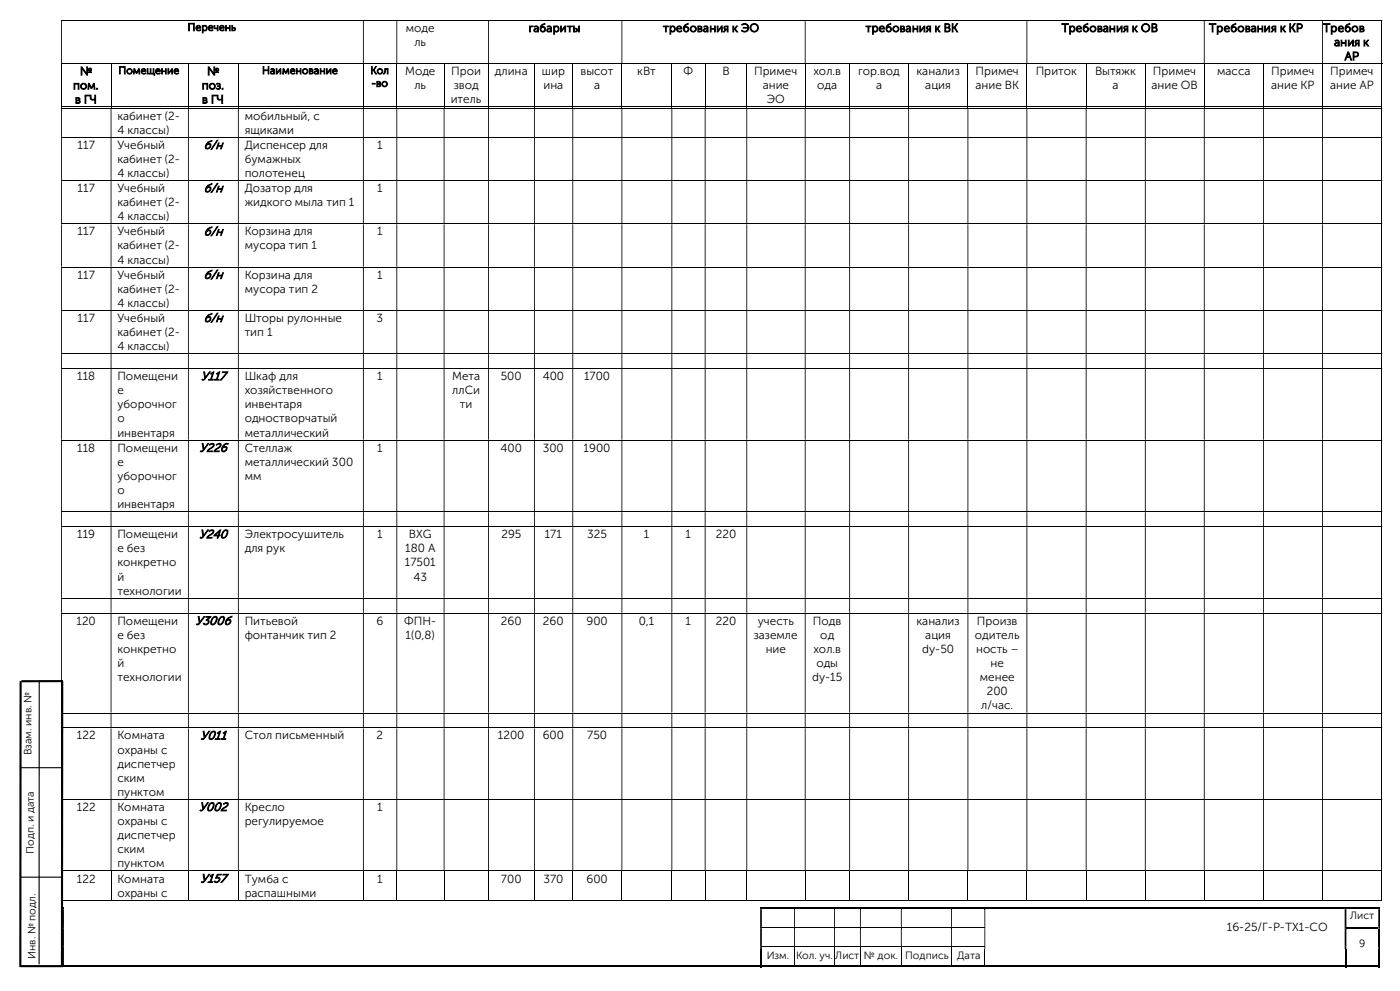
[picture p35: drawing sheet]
<svg xmlns="http://www.w3.org/2000/svg" width="420mm" height="297mm" viewBox="0 0 420 297" stroke-linecap="round" stroke-linejoin="round" font-family="sans-serif">
<defs><g id="words">
<g font-size="3.7">
<text x="61.1" y="44.6">б/н</text>
<text x="61.1" y="57.6">б/н</text>
<text x="61.1" y="70.5">б/н</text>
<text x="61.1" y="83.5">б/н</text>
<text x="61.1" y="96.5">б/н</text>
<text x="60.2" y="113.9">У117</text>
<text x="59.8" y="135.4">У226</text>
<text x="59.7" y="161.3">У240</text>
<text x="58.6" y="187.2">У300б</text>
<text x="60.1" y="221.6">У011</text>
<text x="59.6" y="243">У002</text>
<text x="60.1" y="264.5">У157</text>
</g>
<g font-size="3.5">
<text x="121.8" y="9.6">моде</text>
<text x="158.6" y="9.6">габариты</text>
<text x="198.9" y="9.6">требования к ЭО</text>
<text x="259.7" y="9.6">требования к ВК</text>
<text x="318.5" y="9.6">Требования к ОВ</text>
<text x="362.7" y="9.6">Требования к КР</text>
<text x="396.9" y="9.6">Требов</text>
<text x="124.3" y="13.8">ль</text>
<text x="400.2" y="13.8">ания к</text>
<text x="24" y="22.5">№</text>
<text x="62.1" y="22.5">№</text>
<text x="121.5" y="22.5">Моде</text>
<text x="135.4" y="22.5">Прои</text>
<text x="148.5" y="22.5">длина</text>
<text x="162.6" y="22.5">шир</text>
<text x="174.2" y="22.5">высот</text>
<text x="191.2" y="22.5">кВт</text>
<text x="205.1" y="22.5">Ф</text>
<text x="216.7" y="22.5">В</text>
<text x="226.2" y="22.5">Примеч</text>
<text x="244" y="22.5">хол.в</text>
<text x="257.4" y="22.5">гор.вод</text>
<text x="275" y="22.5">канализ</text>
<text x="292.7" y="22.5">Примеч</text>
<text x="310.7" y="22.5">Приток</text>
<text x="328.5" y="22.5">Вытяжк</text>
<text x="345.9" y="22.5">Примеч</text>
<text x="365.1" y="22.5">масса</text>
<text x="381.3" y="22.5">Примеч</text>
<text x="399.1" y="22.5">Примеч</text>
<text x="403.4" y="18">АР</text>
<text x="21.9" y="26.8">пом.</text>
<text x="60.5" y="26.8">поз.</text>
<text x="124.3" y="26.8">ль</text>
<text x="136.1" y="26.8">звод</text>
<text x="163" y="26.8">ина</text>
<text x="178.2" y="26.8">а</text>
<text x="228.8" y="26.8">ание</text>
<text x="245.2" y="26.8">ода</text>
<text x="262.8" y="26.8">а</text>
<text x="277.6" y="26.8">ация</text>
<text x="292.7" y="26.8">ание ВК</text>
<text x="333.8" y="26.8">а</text>
<text x="345.4" y="26.8">ание ОВ</text>
<text x="381.3" y="26.8">ание КР</text>
<text x="399" y="26.8">ание АР</text>
<text x="22.5" y="31">в ГЧ</text>
<text x="35.2" y="35.9">кабинет (2-</text>
<text x="60.6" y="31">в ГЧ</text>
<text x="73.4" y="35.9">мобильный, с</text>
<text x="135.2" y="31">итель</text>
<text x="230" y="31">ЭО</text>
<text x="35.2" y="40.1">4 классы)</text>
<text x="73.4" y="40.1">ящиками</text>
<text x="23.3" y="44.6">117</text>
<text x="35.2" y="44.6">Учебный</text>
<text x="73.4" y="44.6">Диспенсер для</text>
<text x="113.2" y="44.6">1</text>
<text x="35.2" y="48.9">кабинет (2-</text>
<text x="35.2" y="53.1">4 классы)</text>
<text x="73.4" y="48.9">бумажных</text>
<text x="73.4" y="53.1">полотенец</text>
<text x="23.3" y="57.6">117</text>
<text x="35.2" y="57.6">Учебный</text>
<text x="73.4" y="57.6">Дозатор для</text>
<text x="113.2" y="57.6">1</text>
<text x="35.2" y="61.8">кабинет (2-</text>
<text x="73.4" y="61.8">жидкого мыла тип 1</text>
<text x="23.3" y="70.5">117</text>
<text x="35.2" y="70.5">Учебный</text>
<text x="35.2" y="66">4 классы)</text>
<text x="73.4" y="70.5">Корзина для</text>
<text x="113.2" y="70.5">1</text>
<text x="35.2" y="74.8">кабинет (2-</text>
<text x="73.4" y="74.8">мусора тип 1</text>
<text x="23.3" y="83.5">117</text>
<text x="35.2" y="83.5">Учебный</text>
<text x="35.2" y="79">4 классы)</text>
<text x="73.4" y="83.5">Корзина для</text>
<text x="113.2" y="83.5">1</text>
<text x="35.2" y="87.8">кабинет (2-</text>
<text x="73.4" y="87.8">мусора тип 2</text>
<text x="35.2" y="92">4 классы)</text>
<text x="23.3" y="96.5">117</text>
<text x="35.2" y="96.5">Учебный</text>
<text x="35.2" y="100.7">кабинет (2-</text>
<text x="73.4" y="96.5">Шторы рулонные</text>
<text x="73.4" y="100.7">тип 1</text>
<text x="113" y="96.5">3</text>
<text x="35.2" y="104.9">4 классы)</text>
<text x="23.2" y="113.9">118</text>
<text x="35.2" y="113.9">Помещени</text>
<text x="73.4" y="113.9">Шкаф для</text>
<text x="113.2" y="113.9">1</text>
<text x="135.7" y="113.9">Мета</text>
<text x="150.2" y="113.9">500</text>
<text x="162.8" y="113.9">400</text>
<text x="175.2" y="113.9">1700</text>
<text x="35.2" y="118.2">е</text>
<text x="73.4" y="118.2">хозяйственного</text>
<text x="135.7" y="118.2">ллСи</text>
<text x="35.2" y="122.4">уборочног</text>
<text x="73.4" y="122.4">инвентаря</text>
<text x="138" y="122.4">ти</text>
<text x="35.2" y="126.6">о</text>
<text x="35.2" y="130.9">инвентаря</text>
<text x="73.4" y="126.6">одностворчатый</text>
<text x="73.4" y="130.9">металлический</text>
<text x="23.2" y="135.4">118</text>
<text x="35.2" y="135.4">Помещени</text>
<text x="73.4" y="135.4">Стеллаж</text>
<text x="113.2" y="135.4">1</text>
<text x="150.2" y="135.4">400</text>
<text x="162.8" y="135.4">300</text>
<text x="175.1" y="135.4">1900</text>
<text x="35.2" y="139.6">е</text>
<text x="35.2" y="143.8">уборочног</text>
<text x="73.4" y="139.6">металлический 300</text>
<text x="73.4" y="143.8">мм</text>
<text x="35.2" y="148.1">о</text>
<text x="35.2" y="152.3">инвентаря</text>
<text x="23.2" y="161.3">119</text>
<text x="35.2" y="161.3">Помещени</text>
<text x="73.4" y="161.3">Электросушитель</text>
<text x="113.2" y="161.3">1</text>
<text x="122.7" y="161.3">BXG</text>
<text x="150.4" y="161.3">295</text>
<text x="163.4" y="161.3">171</text>
<text x="176.2" y="161.3">325</text>
<text x="193.2" y="161.3">1</text>
<text x="205.7" y="161.3">1</text>
<text x="214.7" y="161.3">220</text>
<text x="35.2" y="165.5">е без</text>
<text x="73.4" y="165.5">для рук</text>
<text x="121.6" y="165.5">180 А</text>
<text x="35.2" y="169.8">конкретно</text>
<text x="35.2" y="174">й</text>
<text x="121.5" y="169.8">17501</text>
<text x="124" y="174">43</text>
<text x="35.2" y="178.2">технологии</text>
<text x="22.9" y="187.2">120</text>
<text x="35.2" y="191.5">е без</text>
<text x="35.2" y="187.2">Помещени</text>
<text x="73.4" y="187.2">Питьевой</text>
<text x="73.4" y="191.5">фонтанчик тип 2</text>
<text x="112.9" y="187.2">6</text>
<text x="121.3" y="187.2">ФПН-</text>
<text x="121.7" y="191.5">1(0,8)</text>
<text x="150.3" y="187.2">260</text>
<text x="162.9" y="187.2">260</text>
<text x="176" y="187.2">900</text>
<text x="191.6" y="187.2">0,1</text>
<text x="205.6" y="187.2">1</text>
<text x="214.7" y="187.2">220</text>
<text x="226.1" y="191.5">заземле</text>
<text x="227.3" y="187.2">учесть</text>
<text x="243.9" y="187.2">Подв</text>
<text x="246.1" y="191.5">од</text>
<text x="275" y="187.2">канализ</text>
<text x="277.6" y="191.5">ация</text>
<text x="292.4" y="191.5">одитель</text>
<text x="293" y="187.2">Произв</text>
<text x="35.2" y="195.7">конкретно</text>
<text x="229.7" y="195.7">ние</text>
<text x="244" y="195.7">хол.в</text>
<text x="276.6" y="195.7">dy-50</text>
<text x="292.8" y="195.7">ность –</text>
<text x="35.2" y="199.9">й</text>
<text x="244.9" y="199.9">оды</text>
<text x="297.2" y="199.9">не</text>
<text x="35.2" y="204.2">технологии</text>
<text x="243.6" y="204.2">dy-15</text>
<text x="294" y="204.2">менее</text>
<text x="296" y="208.4">200</text>
<text x="294.4" y="212.6">л/час.</text>
<text x="23.1" y="221.6">122</text>
<text x="35.2" y="221.6">Комната</text>
<text x="73.4" y="221.6">Стол письменный</text>
<text x="113" y="221.6">2</text>
<text x="149.4" y="221.6">1200</text>
<text x="162.8" y="221.6">600</text>
<text x="176.1" y="221.6">750</text>
<text x="35.2" y="225.8">охраны с</text>
<text x="35.2" y="230.1">диспетчер</text>
<text x="35.2" y="234.3">ским</text>
<text x="35.2" y="238.5">пунктом</text>
<text x="23.1" y="243">122</text>
<text x="35.2" y="243">Комната</text>
<text x="73.4" y="243">Кресло</text>
<text x="113.2" y="243">1</text>
<text x="35.2" y="247.3">охраны с</text>
<text x="35.2" y="251.5">диспетчер</text>
<text x="73.4" y="247.3">регулируемое</text>
<text x="35.2" y="255.7">ским</text>
<text x="35.2" y="260">пунктом</text>
<text x="23.1" y="264.5">122</text>
<text x="35.2" y="264.5">Комната</text>
<text x="35.2" y="268.7">охраны с</text>
<text x="73.4" y="264.5">Тумба с</text>
<text x="73.4" y="268.7">распашными</text>
<text x="113.2" y="264.5">1</text>
<text x="150.3" y="264.5">700</text>
<text x="163" y="264.5">370</text>
<text x="175.9" y="264.5">600</text>
<text x="368" y="279">16-25/Г-Р-ТХ1-СО</text>
</g>
<g font-size="3.2">
<text x="56.3" y="9.2">Перечень</text>
<text x="35.5" y="22.2">Помещение</text>
<text x="78.6" y="22.2">Наименование</text>
<text x="111.1" y="22.2">Кол</text>
<text x="111.4" y="26">-во</text>
<text x="9.5" y="226.4" transform="rotate(-90 9.5 226.4)">Взам. инв. №</text>
<text x="10.2" y="255.9" transform="rotate(-90 10.2 255.9)">Подп. и дата</text>
<text x="405" y="275.5">Лист</text>
<text x="10.6" y="287.4" transform="rotate(-90 10.6 287.4)">Инв. № подл.</text>
<text x="230" y="287.4">Изм.</text>
<text x="238.8" y="287.4">Кол. уч.</text>
<text x="250.6" y="287.4">Лист</text>
<text x="259.2" y="287.4">№ док.</text>
<text x="271.6" y="287.4">Подпись</text>
<text x="287.1" y="287.4">Дата</text>
<text x="407.7" y="283.8">9</text>
</g>
</g></defs>
<g fill="none" stroke="#000" stroke-width=".3">
<path d="M18.3 6.1h396.1M18.3 19.1h396.4M18.5 19.2v13M33.3 19.2v13M56.5 19.2v13M71.5 19.2v13M109 19.2v13M119 19.2v13M133.2 19.2v13M146.6 19.2v13M160.3 19.2v13M171.8 19.2v13"/>
<path d="M186.6 19.2v13M201.5 19.2v13M211.5 19.2v13M224 19.2v13M241.6 19.2v13M254.9 19.2v13M272.6 19.2v13M290.4 19.2v13M308.1 19.2v13M325.8 19.2v13M343.6 19.2v13M361.3 19.2v13"/>
<path d="M379.1 19.2v13M396.7 19.2v13M414.5 6.3v12.7M414.5 19.2v13M18.3 32h14.9M18.3 32.4h396.1M33.4 32h23M56.6 32h14.8M71.6 32h37.3M109.1 32h9.8M119.2 32h13.9M133.3 32h13.1"/>
<path d="M146.7 32h13.5M160.4 32h11.3M172 32h14.4M186.7 32h14.7M201.7 32h9.7M211.7 32h12.2M224.2 32h17.2M241.7 32h13.1M255 32h17.5M272.7 32h17.5M290.5 32h17.4M308.2 32h17.5"/>
<path d="M326 32h17.5M343.7 32h17.4M361.4 32h17.5M379.2 32h17.4M396.9 32h17.5M414.5 32.6v8.5M18.3 41.2h396.1M18.3 54.1h396.1M414.5 41.3v12.7M414.5 54.3v12.7M18.3 67.1h396.1M414.5 67.2v12.7"/>
<path d="M18.3 80.1h396.1M18.3 93h396.1M414.5 80.2v12.7M414.5 93.2v12.7M18.3 106h396.1M18.3 110.5h396.1M414.5 106.1v4.3M414.5 110.6v21.2M18.3 131.9h396.1M414.5 132v21.2M18.3 153.4h396.1M18.3 157.9h396.1"/>
<path d="M414.5 153.5v4.2M414.5 158v21.2M18.3 179.3h396.1M414.5 179.4v4.2M18.3 183.8h396.1M414.5 183.9v29.7M18.3 213.7h396.1M18.3 218.2h396.1M414.5 213.8v4.3M414.5 218.3v21.2M18.3 239.6h396.1M414.5 239.7v21.2"/>
<path d="M18.3 261h396.1M18.3 269.8h14.9M18.5 261.2v8.7M33.3 261.2v8.7M33.4 269.8h23M56.5 261.2v8.7M56.6 269.8h14.8M71.5 261.2v8.7M71.6 269.8h37.3M109 261.2v8.7M109.1 269.8h9.8M119 261.2v8.7"/>
<path d="M119.2 269.8h13.9M133.2 261.2v8.7M133.3 269.8h13.1M146.6 261.2v8.7M146.7 269.8h13.5M160.3 261.2v8.7M160.4 269.8h11.3M171.8 261.2v8.7M172 269.8h14.4M186.6 261.2v8.7M186.7 269.8h14.7M201.5 261.2v8.7"/>
<path d="M201.7 269.8h9.7M211.5 261.2v8.7M211.7 269.8h12.2M224 261.2v8.7M224.2 269.8h17.2M228.6 277.9h9.6M238.5 277.9h11.7M241.6 261.2v8.7M241.7 269.8h13.1M250.5 277.9h7.5M254.9 261.2v8.7M255 269.8h17.5"/>
<path d="M258.2 277.9h12.1M270.5 277.9h14.8M272.6 261.2v8.7M272.7 269.8h17.5M285.6 277.9h9.7M290.4 261.2v8.7M290.5 269.8h17.4M308.1 261.2v8.7M308.2 269.8h17.5M325.8 261.2v8.7M326 269.8h17.5M343.6 261.2v8.7"/>
<path d="M343.7 269.8h17.4M361.3 261.2v8.7M361.4 269.8h17.5M379.1 261.2v8.7M379.2 269.8h17.4M396.7 261.2v8.7M396.9 269.8h17.5M414.5 261.2v8.7M228.6 283.8h9.6M238.3 284.4v5M238.5 283.8h11.7M250.4 284.4v5"/>
<path d="M250.5 283.8h7.5M258.1 284.4v5M258.2 283.8h12.1M270.4 284.4v5M270.5 283.8h14.8M285.5 284.4v5M285.6 283.8h9.7M295.4 284.4v5"/>
</g>
<g fill="#000">
<path d="M414.4 6h.3v.3h-.3zM18.3 6.3h.3v12.7h-.3zM108.9 6.3h.2v12.7h-.2zM118.9 6.3h.3v12.7h-.3zM146.4 6.3h.3v12.7h-.3zM186.4 6.3h.3v12.7h-.3zM241.4 6.3h.3v12.7h-.3zM307.9 6.3h.3v12.7h-.3zM361.1 6.3h.3v12.7h-.3zM396.6 6.3h.3v12.7h-.3z" fill-rule="evenodd"/>
<path d="M414.4 32.3h.3v.3h-.3zM18.3 32.6h.3v8.5h-.3zM33.2 32.6h.2v8.5h-.2zM56.4 32.6h.2v8.5h-.2zM71.4 32.6h.2v8.5h-.2zM108.9 32.6h.2v8.5h-.2zM118.9 32.6h.3v8.5h-.3zM133.1 32.6h.2v8.5h-.2zM146.4 32.6h.3v8.5h-.3zM160.2 32.6h.2v8.5h-.2zM171.7 32.6h.3v8.5h-.3zM186.4 32.6h.3v8.5h-.3zM201.4 32.6h.3v8.5h-.3zM211.4 32.6h.3v8.5h-.3zM223.9 32.6h.3v8.5h-.3zM241.4 32.6h.3v8.5h-.3zM254.8 32.6h.2v8.5h-.2zM272.5 32.6h.2v8.5h-.2zM290.2 32.6h.3v8.5h-.3zM307.9 32.6h.3v8.5h-.3zM325.7 32.6h.3v8.5h-.3zM343.5 32.6h.2v8.5h-.2zM361.1 32.6h.3v8.5h-.3zM378.9 32.6h.3v8.5h-.3zM396.6 32.6h.3v8.5h-.3z" fill-rule="evenodd"/>
<path d="M414.4 41.1h.3v.2h-.3zM18.3 41.3h.3v12.7h-.3zM33.2 41.3h.2v12.7h-.2zM56.4 41.3h.2v12.7h-.2zM71.4 41.3h.2v12.7h-.2zM108.9 41.3h.2v12.7h-.2zM118.9 41.3h.3v12.7h-.3zM133.1 41.3h.2v12.7h-.2zM146.4 41.3h.3v12.7h-.3zM160.2 41.3h.2v12.7h-.2zM171.7 41.3h.3v12.7h-.3zM186.4 41.3h.3v12.7h-.3zM201.4 41.3h.3v12.7h-.3zM211.4 41.3h.3v12.7h-.3zM223.9 41.3h.3v12.7h-.3zM241.4 41.3h.3v12.7h-.3zM254.8 41.3h.2v12.7h-.2zM272.5 41.3h.2v12.7h-.2zM290.2 41.3h.3v12.7h-.3zM307.9 41.3h.3v12.7h-.3zM325.7 41.3h.3v12.7h-.3zM343.5 41.3h.2v12.7h-.2zM361.1 41.3h.3v12.7h-.3zM378.9 41.3h.3v12.7h-.3zM396.6 41.3h.3v12.7h-.3z" fill-rule="evenodd"/>
<path d="M414.4 54h.3v.3h-.3zM18.3 54.3h.3v12.7h-.3zM33.2 54.3h.2v12.7h-.2zM56.4 54.3h.2v12.7h-.2zM71.4 54.3h.2v12.7h-.2zM108.9 54.3h.2v12.7h-.2zM118.9 54.3h.3v12.7h-.3zM133.1 54.3h.2v12.7h-.2zM146.4 54.3h.3v12.7h-.3zM160.2 54.3h.2v12.7h-.2zM171.7 54.3h.3v12.7h-.3zM186.4 54.3h.3v12.7h-.3zM201.4 54.3h.3v12.7h-.3zM211.4 54.3h.3v12.7h-.3zM223.9 54.3h.3v12.7h-.3zM241.4 54.3h.3v12.7h-.3zM254.8 54.3h.2v12.7h-.2zM272.5 54.3h.2v12.7h-.2zM290.2 54.3h.3v12.7h-.3zM307.9 54.3h.3v12.7h-.3zM325.7 54.3h.3v12.7h-.3zM343.5 54.3h.2v12.7h-.2zM361.1 54.3h.3v12.7h-.3zM378.9 54.3h.3v12.7h-.3zM396.6 54.3h.3v12.7h-.3z" fill-rule="evenodd"/>
<path d="M414.4 67h.3v.2h-.3zM18.3 67.2h.3v12.7h-.3zM33.2 67.2h.2v12.7h-.2zM56.4 67.2h.2v12.7h-.2zM71.4 67.2h.2v12.7h-.2zM108.9 67.2h.2v12.7h-.2zM118.9 67.2h.3v12.7h-.3zM133.1 67.2h.2v12.7h-.2zM146.4 67.2h.3v12.7h-.3zM160.2 67.2h.2v12.7h-.2zM171.7 67.2h.3v12.7h-.3zM186.4 67.2h.3v12.7h-.3zM201.4 67.2h.3v12.7h-.3zM211.4 67.2h.3v12.7h-.3zM223.9 67.2h.3v12.7h-.3zM241.4 67.2h.3v12.7h-.3zM254.8 67.2h.2v12.7h-.2zM272.5 67.2h.2v12.7h-.2zM290.2 67.2h.3v12.7h-.3zM307.9 67.2h.3v12.7h-.3zM325.7 67.2h.3v12.7h-.3zM343.5 67.2h.2v12.7h-.2zM361.1 67.2h.3v12.7h-.3zM378.9 67.2h.3v12.7h-.3zM396.6 67.2h.3v12.7h-.3z" fill-rule="evenodd"/>
<path d="M414.4 79.9h.3v.3h-.3zM18.3 80.2h.3v12.7h-.3zM33.2 80.2h.2v12.7h-.2zM56.4 80.2h.2v12.7h-.2zM71.4 80.2h.2v12.7h-.2zM108.9 80.2h.2v12.7h-.2zM118.9 80.2h.3v12.7h-.3zM133.1 80.2h.2v12.7h-.2zM146.4 80.2h.3v12.7h-.3zM160.2 80.2h.2v12.7h-.2zM171.7 80.2h.3v12.7h-.3zM186.4 80.2h.3v12.7h-.3zM201.4 80.2h.3v12.7h-.3zM211.4 80.2h.3v12.7h-.3zM223.9 80.2h.3v12.7h-.3zM241.4 80.2h.3v12.7h-.3zM254.8 80.2h.2v12.7h-.2zM272.5 80.2h.2v12.7h-.2zM290.2 80.2h.3v12.7h-.3zM307.9 80.2h.3v12.7h-.3zM325.7 80.2h.3v12.7h-.3zM343.5 80.2h.2v12.7h-.2zM361.1 80.2h.3v12.7h-.3zM378.9 80.2h.3v12.7h-.3zM396.6 80.2h.3v12.7h-.3z" fill-rule="evenodd"/>
<path d="M414.4 92.9h.3v.3h-.3zM18.3 93.2h.3v12.7h-.3zM33.2 93.2h.2v12.7h-.2zM56.4 93.2h.2v12.7h-.2zM71.4 93.2h.2v12.7h-.2zM108.9 93.2h.2v12.7h-.2zM118.9 93.2h.3v12.7h-.3zM133.1 93.2h.2v12.7h-.2zM146.4 93.2h.3v12.7h-.3zM160.2 93.2h.2v12.7h-.2zM171.7 93.2h.3v12.7h-.3zM186.4 93.2h.3v12.7h-.3zM201.4 93.2h.3v12.7h-.3zM211.4 93.2h.3v12.7h-.3zM223.9 93.2h.3v12.7h-.3zM241.4 93.2h.3v12.7h-.3zM254.8 93.2h.2v12.7h-.2zM272.5 93.2h.2v12.7h-.2zM290.2 93.2h.3v12.7h-.3zM307.9 93.2h.3v12.7h-.3zM325.7 93.2h.3v12.7h-.3zM343.5 93.2h.2v12.7h-.2zM361.1 93.2h.3v12.7h-.3zM378.9 93.2h.3v12.7h-.3zM396.6 93.2h.3v12.7h-.3z" fill-rule="evenodd"/>
<path d="M414.4 105.9h.3v.2h-.3zM18.3 106.1h.3v4.3h-.3zM33.2 106.1h.2v4.3h-.2zM56.4 106.1h.2v4.3h-.2zM71.4 106.1h.2v4.3h-.2zM108.9 106.1h.2v4.3h-.2zM118.9 106.1h.3v4.3h-.3zM133.1 106.1h.2v4.3h-.2zM146.4 106.1h.3v4.3h-.3zM160.2 106.1h.2v4.3h-.2zM171.7 106.1h.3v4.3h-.3zM186.4 106.1h.3v4.3h-.3zM201.4 106.1h.3v4.3h-.3zM211.4 106.1h.3v4.3h-.3zM223.9 106.1h.3v4.3h-.3zM241.4 106.1h.3v4.3h-.3zM254.8 106.1h.2v4.3h-.2zM272.5 106.1h.2v4.3h-.2zM290.2 106.1h.3v4.3h-.3zM307.9 106.1h.3v4.3h-.3zM325.7 106.1h.3v4.3h-.3zM343.5 106.1h.2v4.3h-.2zM361.1 106.1h.3v4.3h-.3zM378.9 106.1h.3v4.3h-.3zM396.6 106.1h.3v4.3h-.3z" fill-rule="evenodd"/>
<path d="M414.4 110.4h.3v.2h-.3zM18.3 110.6h.3v21.2h-.3zM33.2 110.6h.2v21.2h-.2zM56.4 110.6h.2v21.2h-.2zM71.4 110.6h.2v21.2h-.2zM108.9 110.6h.2v21.2h-.2zM118.9 110.6h.3v21.2h-.3zM133.1 110.6h.2v21.2h-.2zM146.4 110.6h.3v21.2h-.3zM160.2 110.6h.2v21.2h-.2zM171.7 110.6h.3v21.2h-.3zM186.4 110.6h.3v21.2h-.3zM201.4 110.6h.3v21.2h-.3zM211.4 110.6h.3v21.2h-.3zM223.9 110.6h.3v21.2h-.3zM241.4 110.6h.3v21.2h-.3zM254.8 110.6h.2v21.2h-.2zM272.5 110.6h.2v21.2h-.2zM290.2 110.6h.3v21.2h-.3zM307.9 110.6h.3v21.2h-.3zM325.7 110.6h.3v21.2h-.3zM343.5 110.6h.2v21.2h-.2zM361.1 110.6h.3v21.2h-.3zM378.9 110.6h.3v21.2h-.3zM396.6 110.6h.3v21.2h-.3z" fill-rule="evenodd"/>
<path d="M414.4 131.8h.3v.2h-.3zM18.3 132h.3v21.2h-.3zM33.2 132h.2v21.2h-.2zM56.4 132h.2v21.2h-.2zM71.4 132h.2v21.2h-.2zM108.9 132h.2v21.2h-.2zM118.9 132h.3v21.2h-.3zM133.1 132h.2v21.2h-.2zM146.4 132h.3v21.2h-.3zM160.2 132h.2v21.2h-.2zM171.7 132h.3v21.2h-.3zM186.4 132h.3v21.2h-.3zM201.4 132h.3v21.2h-.3zM211.4 132h.3v21.2h-.3zM223.9 132h.3v21.2h-.3zM241.4 132h.3v21.2h-.3zM254.8 132h.2v21.2h-.2zM272.5 132h.2v21.2h-.2zM290.2 132h.3v21.2h-.3zM307.9 132h.3v21.2h-.3zM325.7 132h.3v21.2h-.3zM343.5 132h.2v21.2h-.2zM361.1 132h.3v21.2h-.3zM378.9 132h.3v21.2h-.3zM396.6 132h.3v21.2h-.3z" fill-rule="evenodd"/>
<path d="M414.4 153.2h.3v.3h-.3zM18.3 153.5h.3v4.2h-.3zM33.2 153.5h.2v4.2h-.2zM56.4 153.5h.2v4.2h-.2zM71.4 153.5h.2v4.2h-.2zM108.9 153.5h.2v4.2h-.2zM118.9 153.5h.3v4.2h-.3zM133.1 153.5h.2v4.2h-.2zM146.4 153.5h.3v4.2h-.3zM160.2 153.5h.2v4.2h-.2zM171.7 153.5h.3v4.2h-.3zM186.4 153.5h.3v4.2h-.3zM201.4 153.5h.3v4.2h-.3zM211.4 153.5h.3v4.2h-.3zM223.9 153.5h.3v4.2h-.3zM241.4 153.5h.3v4.2h-.3zM254.8 153.5h.2v4.2h-.2zM272.5 153.5h.2v4.2h-.2zM290.2 153.5h.3v4.2h-.3zM307.9 153.5h.3v4.2h-.3zM325.7 153.5h.3v4.2h-.3zM343.5 153.5h.2v4.2h-.2zM361.1 153.5h.3v4.2h-.3zM378.9 153.5h.3v4.2h-.3zM396.6 153.5h.3v4.2h-.3z" fill-rule="evenodd"/>
<path d="M414.4 157.7h.3v.3h-.3zM18.3 158h.3v21.2h-.3zM33.2 158h.2v21.2h-.2zM56.4 158h.2v21.2h-.2zM71.4 158h.2v21.2h-.2zM108.9 158h.2v21.2h-.2zM118.9 158h.3v21.2h-.3zM133.1 158h.2v21.2h-.2zM146.4 158h.3v21.2h-.3zM160.2 158h.2v21.2h-.2zM171.7 158h.3v21.2h-.3zM186.4 158h.3v21.2h-.3zM201.4 158h.3v21.2h-.3zM211.4 158h.3v21.2h-.3zM223.9 158h.3v21.2h-.3zM241.4 158h.3v21.2h-.3zM254.8 158h.2v21.2h-.2zM272.5 158h.2v21.2h-.2zM290.2 158h.3v21.2h-.3zM307.9 158h.3v21.2h-.3zM325.7 158h.3v21.2h-.3zM343.5 158h.2v21.2h-.2zM361.1 158h.3v21.2h-.3zM378.9 158h.3v21.2h-.3zM396.6 158h.3v21.2h-.3z" fill-rule="evenodd"/>
<path d="M414.4 179.2h.3v.2h-.3zM18.3 179.4h.3v4.2h-.3zM33.2 179.4h.2v4.2h-.2zM56.4 179.4h.2v4.2h-.2zM71.4 179.4h.2v4.2h-.2zM108.9 179.4h.2v4.2h-.2zM118.9 179.4h.3v4.2h-.3zM133.1 179.4h.2v4.2h-.2zM146.4 179.4h.3v4.2h-.3zM160.2 179.4h.2v4.2h-.2zM171.7 179.4h.3v4.2h-.3zM186.4 179.4h.3v4.2h-.3zM201.4 179.4h.3v4.2h-.3zM211.4 179.4h.3v4.2h-.3zM223.9 179.4h.3v4.2h-.3zM241.4 179.4h.3v4.2h-.3zM254.8 179.4h.2v4.2h-.2zM272.5 179.4h.2v4.2h-.2zM290.2 179.4h.3v4.2h-.3zM307.9 179.4h.3v4.2h-.3zM325.7 179.4h.3v4.2h-.3zM343.5 179.4h.2v4.2h-.2zM361.1 179.4h.3v4.2h-.3zM378.9 179.4h.3v4.2h-.3zM396.6 179.4h.3v4.2h-.3z" fill-rule="evenodd"/>
<path d="M414.4 183.6h.3v.3h-.3zM18.3 183.9h.3v29.7h-.3zM33.2 183.9h.2v29.7h-.2zM56.4 183.9h.2v29.7h-.2zM71.4 183.9h.2v29.7h-.2zM108.9 183.9h.2v29.7h-.2zM118.9 183.9h.3v29.7h-.3zM133.1 183.9h.2v29.7h-.2zM146.4 183.9h.3v29.7h-.3zM160.2 183.9h.2v29.7h-.2zM171.7 183.9h.3v29.7h-.3zM186.4 183.9h.3v29.7h-.3zM201.4 183.9h.3v29.7h-.3zM211.4 183.9h.3v29.7h-.3zM223.9 183.9h.3v29.7h-.3zM241.4 183.9h.3v29.7h-.3zM254.8 183.9h.2v29.7h-.2zM272.5 183.9h.2v29.7h-.2zM290.2 183.9h.3v29.7h-.3zM307.9 183.9h.3v29.7h-.3zM325.7 183.9h.3v29.7h-.3zM343.5 183.9h.2v29.7h-.2zM361.1 183.9h.3v29.7h-.3zM378.9 183.9h.3v29.7h-.3zM396.6 183.9h.3v29.7h-.3z" fill-rule="evenodd"/>
<path d="M414.4 213.6h.3v.2h-.3zM18.3 213.8h.3v4.3h-.3zM33.2 213.8h.2v4.3h-.2zM56.4 213.8h.2v4.3h-.2zM71.4 213.8h.2v4.3h-.2zM108.9 213.8h.2v4.3h-.2zM118.9 213.8h.3v4.3h-.3zM133.1 213.8h.2v4.3h-.2zM146.4 213.8h.3v4.3h-.3zM160.2 213.8h.2v4.3h-.2zM171.7 213.8h.3v4.3h-.3zM186.4 213.8h.3v4.3h-.3zM201.4 213.8h.3v4.3h-.3zM211.4 213.8h.3v4.3h-.3zM223.9 213.8h.3v4.3h-.3zM241.4 213.8h.3v4.3h-.3zM254.8 213.8h.2v4.3h-.2zM272.5 213.8h.2v4.3h-.2zM290.2 213.8h.3v4.3h-.3zM307.9 213.8h.3v4.3h-.3zM325.7 213.8h.3v4.3h-.3zM343.5 213.8h.2v4.3h-.2zM361.1 213.8h.3v4.3h-.3zM378.9 213.8h.3v4.3h-.3zM396.6 213.8h.3v4.3h-.3z" fill-rule="evenodd"/>
<path d="M414.4 218.1h.3v.2h-.3zM18.3 218.3h.3v21.2h-.3zM33.2 218.3h.2v21.2h-.2zM56.4 218.3h.2v21.2h-.2zM71.4 218.3h.2v21.2h-.2zM108.9 218.3h.2v21.2h-.2zM118.9 218.3h.3v21.2h-.3zM133.1 218.3h.2v21.2h-.2zM146.4 218.3h.3v21.2h-.3zM160.2 218.3h.2v21.2h-.2zM171.7 218.3h.3v21.2h-.3zM186.4 218.3h.3v21.2h-.3zM201.4 218.3h.3v21.2h-.3zM211.4 218.3h.3v21.2h-.3zM223.9 218.3h.3v21.2h-.3zM241.4 218.3h.3v21.2h-.3zM254.8 218.3h.2v21.2h-.2zM272.5 218.3h.2v21.2h-.2zM290.2 218.3h.3v21.2h-.3zM307.9 218.3h.3v21.2h-.3zM325.7 218.3h.3v21.2h-.3zM343.5 218.3h.2v21.2h-.2zM361.1 218.3h.3v21.2h-.3zM378.9 218.3h.3v21.2h-.3zM396.6 218.3h.3v21.2h-.3z" fill-rule="evenodd"/>
<path d="M414.4 239.5h.3v.2h-.3zM18.3 239.7h.3v21.2h-.3zM33.2 239.7h.2v21.2h-.2zM56.4 239.7h.2v21.2h-.2zM71.4 239.7h.2v21.2h-.2zM108.9 239.7h.2v21.2h-.2zM118.9 239.7h.3v21.2h-.3zM133.1 239.7h.2v21.2h-.2zM146.4 239.7h.3v21.2h-.3zM160.2 239.7h.2v21.2h-.2zM171.7 239.7h.3v21.2h-.3zM186.4 239.7h.3v21.2h-.3zM201.4 239.7h.3v21.2h-.3zM211.4 239.7h.3v21.2h-.3zM223.9 239.7h.3v21.2h-.3zM241.4 239.7h.3v21.2h-.3zM254.8 239.7h.2v21.2h-.2zM272.5 239.7h.2v21.2h-.2zM290.2 239.7h.3v21.2h-.3zM307.9 239.7h.3v21.2h-.3zM325.7 239.7h.3v21.2h-.3zM343.5 239.7h.2v21.2h-.2zM361.1 239.7h.3v21.2h-.3zM378.9 239.7h.3v21.2h-.3zM396.6 239.7h.3v21.2h-.3z" fill-rule="evenodd"/>
<path d="M18.8 272.5h.4v5.3h-.4zM228 272.5h.6v5.3h-.6zM238.2 272.5h.3v5.3h-.3zM250.2 272.5h.3v5.3h-.3zM258 272.5h.2v5.3h-.2zM270.3 272.5h.2v5.3h-.2zM285.3 272.5h.3v5.3h-.3zM295.3 272.5h.3v5.3h-.3zM403.4 272.5h.5v5.3h-.5zM413.5 272.5h.5v5.3h-.5z" fill-rule="evenodd"/>
<path d="M18.8 277.8h.4v.5h-.4zM228 277.8h.6v.5h-.6z" fill-rule="evenodd"/>
<path d="M228 271.9h.6v.6h-.6z" fill-rule="evenodd"/>
<path d="M238.2 271.9h12v.6h-12z" fill-rule="evenodd"/>
<path d="M250.2 271.9h7.8v.6h-7.8z" fill-rule="evenodd"/>
<path d="M258 271.9h12.3v.6h-12.3z" fill-rule="evenodd"/>
<path d="M270.3 271.9h15v.6h-15z" fill-rule="evenodd"/>
<path d="M285.3 271.9h10v.6h-10z" fill-rule="evenodd"/>
<path d="M295.3 271.9h108.1v.6h-108.1z" fill-rule="evenodd"/>
<path d="M295.3 277.8h.3v.5h-.3zM403.4 277.8h.5v.5h-.5z" fill-rule="evenodd"/>
<path d="M403.4 271.9h.5v.6h-.5z" fill-rule="evenodd"/>
<path d="M413.5 271.9h.5v.6h-.5z" fill-rule="evenodd"/>
<path d="M413.5 277.8h.5v.5h-.5zM18.8 278.3h.4v5.3h-.4zM228 278.3h.6v5.3h-.6zM238.2 278.3h.3v5.3h-.3zM250.2 278.3h.3v5.3h-.3zM258 278.3h.2v5.3h-.2zM270.3 278.3h.2v5.3h-.2zM285.3 278.3h.3v5.3h-.3zM295.3 278.3h.3v5.3h-.3zM403.4 278.3h.5v5.3h-.5z" fill-rule="evenodd"/>
<path d="M18.8 283.6h.4v.8h-.4zM228 283.6h.6v.8h-.6z" fill-rule="evenodd"/>
<path d="M228 284.4h.6v5.5h-.6z" fill-rule="evenodd"/>
<path d="M238.2 289.4h12v.5h-12z" fill-rule="evenodd"/>
<path d="M250.2 289.4h7.8v.5h-7.8z" fill-rule="evenodd"/>
<path d="M258 289.4h12.3v.5h-12.3z" fill-rule="evenodd"/>
<path d="M270.3 289.4h15v.5h-15z" fill-rule="evenodd"/>
<path d="M285.3 289.4h10v.5h-10z" fill-rule="evenodd"/>
<path d="M295.3 283.6h.3v.8h-.3zM403.4 283.6h.5v.8h-.5zM413.5 283.6h.5v.8h-.5zM18.8 284.4h.4v5h-.4z" fill-rule="evenodd"/>
<path d="M295.3 289.4h108.1v.5h-108.1z" fill-rule="evenodd"/>
<path d="M403.4 284.4h.5v5.5h-.5z" fill-rule="evenodd"/>
<path d="M413.5 284.4h.5v5.5h-.5z" fill-rule="evenodd"/>
</g>
<g fill="#000">
<path d="M414.4 31.9h.3v.3h-.3zM18.8 271.9h.4v.6h-.4zM228.6 271.9h9.6v.6h-9.6zM238.2 272.5h.3zM238.2 277.8h.3v.5h-.3zM250.2 272.5h.3zM250.2 277.8h.3v.5h-.3zM258 272.5h.2zM258 277.8h.2v.5h-.2zM270.3 272.5h.2zM270.3 277.8h.2v.5h-.2zM285.3 272.5h.3z"/>
<path d="M285.3 277.8h.3v.5h-.3zM295.3 272.5h.3zM403.9 271.9h9.6v.6h-9.6zM403.9 277.8h9.6v.5h-9.6zM413.5 278.3h.5v5.3h-.5zM414.4 260.9h.3v.3h-.3zM414.4 269.7h.3v.2h-.3zM18.8 289.4h209.2v.5h-209.2zM228.6 289.4h9.6v.5h-9.6zM238.2 283.6h.3v.8h-.3zM250.2 283.6h.3v.8h-.3zM258 283.6h.2v.8h-.2z"/>
<path d="M270.3 283.6h.2v.8h-.2zM285.3 283.6h.3v.8h-.3zM403.9 289.4h9.6v.5h-9.6zM413.5 289.4h.5v.5h-.5z"/>
</g>
<path d="M6.2 204.1l-.1 85.7M18.7 204.1l-.1 85.7M18.9 204.1l-12.5 .1M6.1 289.6h12.8" fill="none" stroke="#000" stroke-width=".64" stroke-linecap="butt"/>
<path d="M11.8 204.1l-.1 84.9M6 230.1h12.6M6 262.9h12.4" fill="none" stroke="#000" stroke-width=".34"/>
<use href="#words"/>
</svg>
